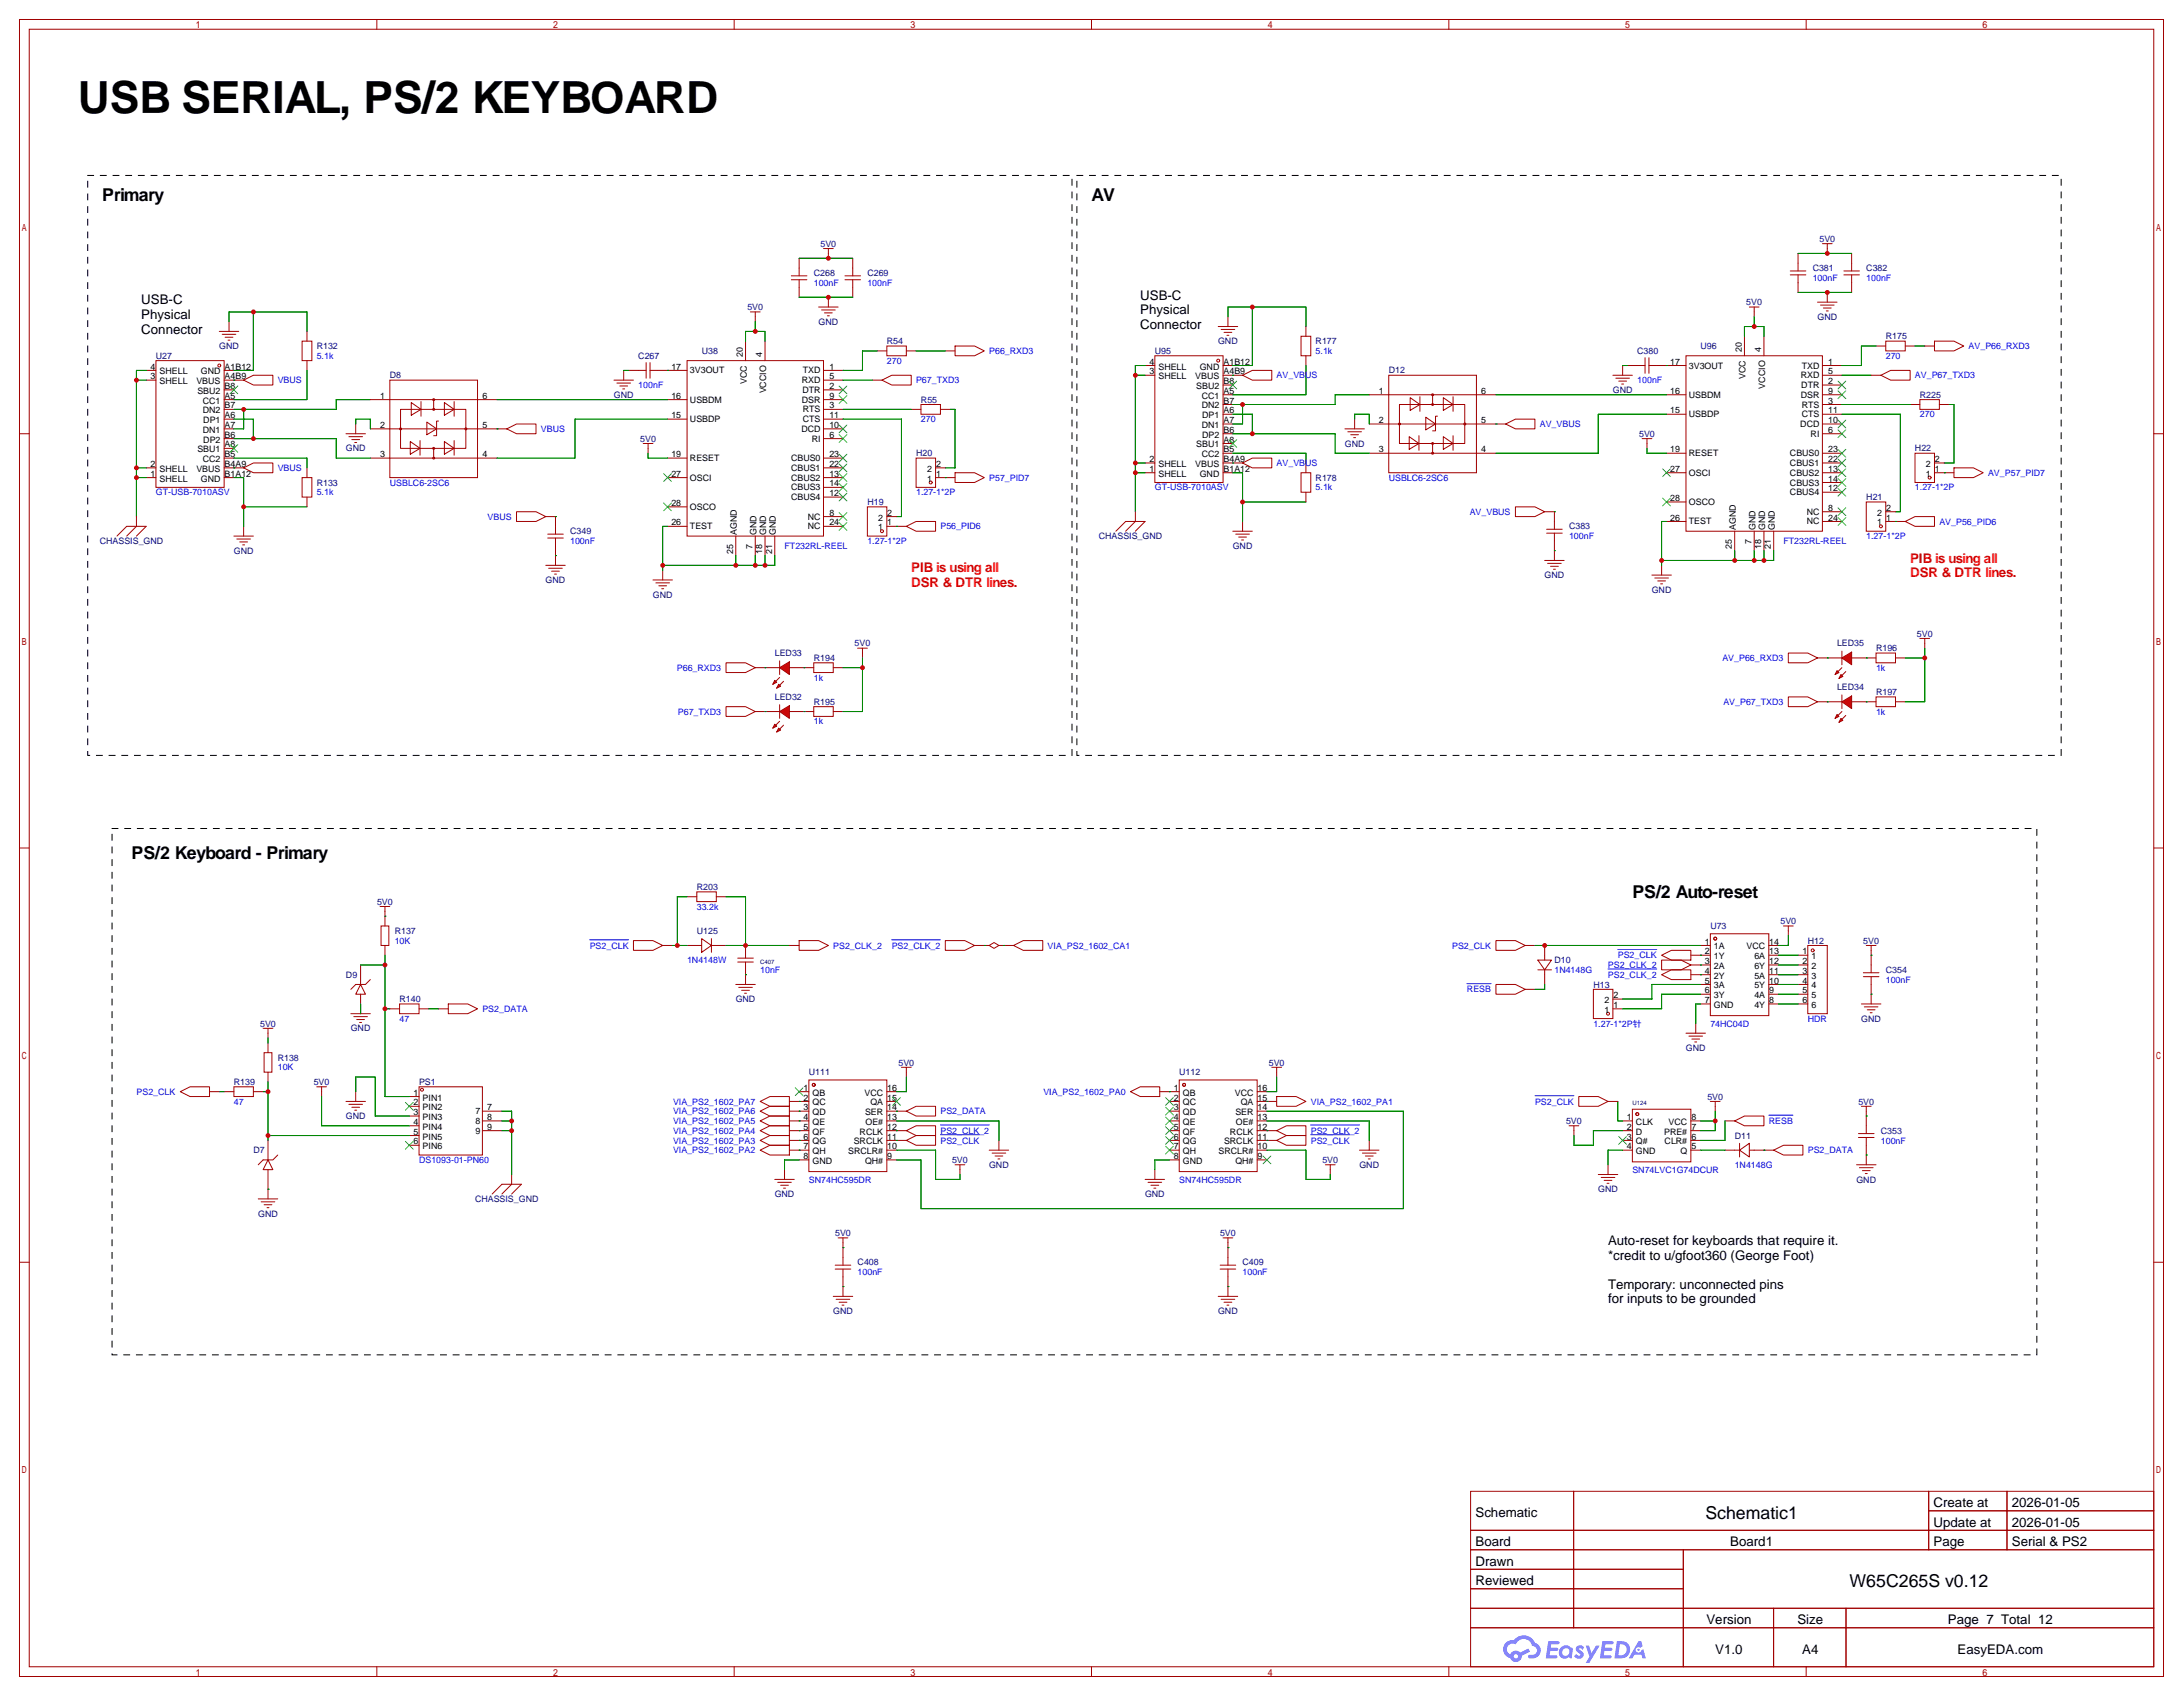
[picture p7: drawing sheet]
<svg xmlns="http://www.w3.org/2000/svg" width="569mm" height="442mm" viewBox="0 0 569 442" stroke-linecap="round" stroke-linejoin="round" font-family="sans-serif">
<defs><g id="words">
<text font-size="11.5" x="20.3" y="29.4">USB SERIAL, PS/2 KEYBOARD</text>
<g font-size="4.6">
<text x="26.7" y="52.4">Primary</text>
<text x="284.5" y="52.4">AV</text>
<text x="34.3" y="223.9">PS/2 Keyboard - Primary</text>
<text x="425.4" y="234">PS/2 Auto-reset</text>
<text x="444.5" y="395.7">Schematic1</text>
<text x="482.1" y="413.5">W65C265S v0.12</text>
</g>
<g font-size="3.5">
<text x="36.8" y="79.3">USB-C</text>
<text x="36.8" y="83.1">Physical</text>
<text x="297.2" y="78">USB-C</text>
<text x="297.2" y="81.9">Physical</text>
<text x="36.8" y="86.9">Connector</text>
<text x="297.2" y="85.7">Connector</text>
<text x="419.1" y="324.4">Auto-reset for keyboards that require it.</text>
<text x="419.1" y="328.2">*credit to u/gfoot360 (George Foot)</text>
<text x="419.1" y="335.9">Temporary: unconnected pins</text>
<text x="419.1" y="339.7">for inputs to be grounded</text>
<text x="384.6" y="395.4">Schematic</text>
<text x="504" y="392.8">Create at</text>
<text x="524.4" y="392.8">2026-01-05</text>
<text x="504" y="397.9">Update at</text>
<text x="524.4" y="397.9">2026-01-05</text>
<text x="384.6" y="403">Board</text>
<text x="451" y="403">Board1</text>
<text x="504" y="403">Page</text>
<text x="524.4" y="403">Serial &amp; PS2</text>
<text x="384.6" y="408.1">Drawn</text>
<text x="384.6" y="413.2">Reviewed</text>
<text x="444.7" y="423.3">Version</text>
<text x="468.5" y="423.3">Size</text>
<text x="507.7" y="423.3">Page 7 Total 12</text>
<text x="447.1" y="430.9">V1.0</text>
<text x="469.7" y="430.9">A4</text>
<text x="510.2" y="430.9">EasyEDA.com</text>
</g>
<g font-size="3.5" fill="#f00">
<text x="237.5" y="149.2">PIB is using all</text>
<text x="497.8" y="146.6">PIB is using all</text>
<text x="237.5" y="153">DSR &amp; DTR lines.</text>
<text x="497.8" y="150.4">DSR &amp; DTR lines.</text>
</g>
<g font-size="2.3" fill="#000080">
<text x="213.8" y="64.3">5V0</text>
<text x="474.2" y="63">5V0</text>
<text x="212.1" y="71.9">C268</text>
<text x="226.1" y="71.9">C269</text>
<text x="472.4" y="70.7">C381</text>
<text x="486.4" y="70.7">C382</text>
<text x="194.8" y="80.8">5V0</text>
<text x="455.1" y="79.5">5V0</text>
<text x="473.7" y="83.4">GND</text>
<text x="213.3" y="84.6">GND</text>
<text x="231.1" y="89.7">R54</text>
<text x="317.5" y="89.7">GND</text>
<text x="342.9" y="89.7">R177</text>
<text x="491.5" y="88.4">R175</text>
<text x="40.6" y="93.5">U27</text>
<text x="57.1" y="91">GND</text>
<text x="82.5" y="91">R132</text>
<text x="166.4" y="93.5">C267</text>
<text x="182.9" y="92.2">U38</text>
<text x="301" y="92.2">U95</text>
<text x="426.7" y="92.2">C380</text>
<text x="443.2" y="91">U96</text>
<text x="101.6" y="98.6">D8</text>
<text x="361.9" y="97.3">D12</text>
<text x="160" y="103.7">GND</text>
<text x="240" y="104.9">R55</text>
<text x="420.3" y="102.4">GND</text>
<text x="500.4" y="103.7">R225</text>
<text x="427.2" y="113.8">5V0</text>
<text x="90.1" y="117.6">GND</text>
<text x="166.9" y="115.1">5V0</text>
<text x="238.8" y="118.9">H20</text>
<text x="350.5" y="116.4">GND</text>
<text x="499.1" y="117.6">H22</text>
<text x="342.9" y="125.3">R178</text>
<text x="82.5" y="126.5">R133</text>
<text x="226.1" y="131.6">H19</text>
<text x="486.4" y="130.3">H21</text>
<text x="408.9" y="138">C383</text>
<text x="26" y="141.8">CHASSIS_GND</text>
<text x="148.6" y="139.2">C349</text>
<text x="286.4" y="140.5">CHASSIS_GND</text>
<text x="321.3" y="143">GND</text>
<text x="60.9" y="144.3">GND</text>
<text x="142.2" y="151.9">GND</text>
<text x="170.2" y="155.7">GND</text>
<text x="402.6" y="150.7">GND</text>
<text x="430.5" y="154.5">GND</text>
<text x="499.6" y="165.9">5V0</text>
<text x="201.9" y="171">LED33</text>
<text x="212.1" y="172.3">R194</text>
<text x="222.7" y="168.4">5V0</text>
<text x="478.8" y="168.4">LED35</text>
<text x="488.9" y="169.7">R196</text>
<text x="478.8" y="179.9">LED34</text>
<text x="201.9" y="182.4">LED32</text>
<text x="212.1" y="183.7">R195</text>
<text x="488.9" y="181.1">R197</text>
<text x="181.6" y="231.9">R203</text>
<text x="98.3" y="235.8">5V0</text>
<text x="102.9" y="243.4">R137</text>
<text x="181.6" y="243.4">U125</text>
<text x="445.8" y="242.1">U73</text>
<text x="464" y="240.8">5V0</text>
<text x="471.2" y="245.9">H12</text>
<text x="485.6" y="245.9">5V0</text>
<text x="405.1" y="251">D10</text>
<text x="90.2" y="254.8">D9</text>
<text x="415.3" y="257.3">H13</text>
<text x="491.5" y="253.5">C354</text>
<text x="104.1" y="261.2">R140</text>
<text x="191.7" y="261.2">GND</text>
<text x="67.8" y="267.5">5V0</text>
<text x="91.4" y="268.8">GND</text>
<text x="485.1" y="266.2">GND</text>
<text x="439.4" y="273.9">GND</text>
<text x="72.4" y="276.4">R138</text>
<text x="210.8" y="280.2">U111</text>
<text x="234.2" y="277.7">5V0</text>
<text x="307.3" y="280.2">U112</text>
<text x="330.7" y="277.7">5V0</text>
<text x="61" y="282.7">R139</text>
<text x="81.8" y="282.7">5V0</text>
<text x="109.2" y="282.7">PS1</text>
<text x="445" y="286.6">5V0</text>
<text x="484.4" y="287.8">5V0</text>
<text x="90.1" y="291.6">GND</text>
<text x="408.2" y="292.9">5V0</text>
<text x="452.1" y="296.7">D11</text>
<text x="490.2" y="295.4">C353</text>
<text x="66" y="300.5">D7</text>
<text x="248.1" y="303.1">5V0</text>
<text x="257.8" y="304.3">GND</text>
<text x="344.7" y="303.1">5V0</text>
<text x="354.3" y="304.3">GND</text>
<text x="201.9" y="312">GND</text>
<text x="298.4" y="312">GND</text>
<text x="416.5" y="310.7">GND</text>
<text x="483.8" y="308.1">GND</text>
<text x="67.3" y="317">GND</text>
<text x="123.8" y="313.2">CHASSIS_GND</text>
<text x="217.7" y="322.1">5V0</text>
<text x="318" y="322.1">5V0</text>
<text x="223.5" y="329.7">C408</text>
<text x="323.8" y="329.7">C409</text>
<text x="217.1" y="342.4">GND</text>
<text x="317.5" y="342.4">GND</text>
</g>
<g font-size="2.3" fill="#00f">
<text x="212.1" y="74.5">100nF</text>
<text x="226.1" y="74.5">100nF</text>
<text x="472.4" y="73.2">100nF</text>
<text x="486.4" y="73.2">100nF</text>
<text x="82.5" y="93.5">5.1k</text>
<text x="231.1" y="94.8">270</text>
<text x="257.8" y="92.2">P66_RXD3</text>
<text x="342.9" y="92.2">5.1k</text>
<text x="491.5" y="93.5">270</text>
<text x="513.1" y="91">AV_P66_RXD3</text>
<text x="72.4" y="99.9">VBUS</text>
<text x="166.4" y="101.1">100nF</text>
<text x="238.8" y="99.9">P67_TXD3</text>
<text x="332.7" y="98.6">AV_VBUS</text>
<text x="426.7" y="99.9">100nF</text>
<text x="499.1" y="98.6">AV_P67_TXD3</text>
<text x="141" y="112.6">VBUS</text>
<text x="240" y="110">270</text>
<text x="401.3" y="111.3">AV_VBUS</text>
<text x="500.4" y="108.8">270</text>
<text x="72.4" y="122.7">VBUS</text>
<text x="257.8" y="125.3">P57_PID7</text>
<text x="332.7" y="121.5">AV_VBUS</text>
<text x="361.9" y="125.3">USBLC6-2SC6</text>
<text x="518.2" y="124">AV_P57_PID7</text>
<text x="40.6" y="129.1">GT-USB-7010ASV</text>
<text x="82.5" y="129.1">5.1k</text>
<text x="101.6" y="126.5">USBLC6-2SC6</text>
<text x="238.8" y="129.1">1.27-1*2P</text>
<text x="301" y="127.8">GT-USB-7010ASV</text>
<text x="342.9" y="127.8">5.1k</text>
<text x="499.1" y="127.8">1.27-1*2P</text>
<text x="127.1" y="135.4">VBUS</text>
<text x="245.1" y="138">P56_PID6</text>
<text x="383" y="134.2">AV_VBUS</text>
<text x="505.5" y="136.7">AV_P56_PID6</text>
<text x="148.6" y="141.8">100nF</text>
<text x="204.5" y="143">FT232RL-REEL</text>
<text x="226.1" y="141.8">1.27-1*2P</text>
<text x="408.9" y="140.5">100nF</text>
<text x="464.8" y="141.8">FT232RL-REEL</text>
<text x="486.4" y="140.5">1.27-1*2P</text>
<text x="448.9" y="172.3">AV_P66_RXD3</text>
<text x="176.4" y="174.8">P66_RXD3</text>
<text x="212.1" y="177.3">1k</text>
<text x="488.9" y="174.8">1k</text>
<text x="449.2" y="183.7">AV_P67_TXD3</text>
<text x="176.7" y="186.2">P67_TXD3</text>
<text x="212.1" y="188.8">1k</text>
<text x="488.9" y="186.2">1k</text>
<text x="181.6" y="237">33.2k</text>
<text x="102.9" y="245.9">10K</text>
<text x="153.7" y="247.2">PS2_CLK</text>
<text x="179.1" y="251">1N4148W</text>
<text x="217.2" y="247.2">PS2_CLK_2</text>
<text x="232.4" y="247.2">PS2_CLK_2</text>
<text x="273" y="247.2">VIA_PS2_1602_CA1</text>
<text x="378.5" y="247.2">PS2_CLK</text>
<text x="421.7" y="249.7">PS2_CLK</text>
<text x="198.1" y="253.5">10nF</text>
<text x="405.1" y="253.5">1N4148G</text>
<text x="419.1" y="252.3">PS2_CLK_2</text>
<text x="419.1" y="254.8">PS2_CLK_2</text>
<text x="491.5" y="256.1">100nF</text>
<text x="125.7" y="263.7">PS2_DATA</text>
<text x="382.3" y="258.6">RESB</text>
<text x="104.1" y="266.2">47</text>
<text x="415.3" y="267.5">1.27-1*2P针</text>
<text x="445.8" y="267.5">74HC04D</text>
<text x="471.2" y="266.2">HDR</text>
<text x="72.4" y="278.9">10K</text>
<text x="35.6" y="285.3">PS2_CLK</text>
<text x="61" y="287.8">47</text>
<text x="175.4" y="287.8">VIA_PS2_1602_PA7</text>
<text x="271.9" y="285.3">VIA_PS2_1602_PA0</text>
<text x="341.6" y="287.8">VIA_PS2_1602_PA1</text>
<text x="400.1" y="287.8">PS2_CLK</text>
<text x="175.4" y="292.9">VIA_PS2_1602_PA5</text>
<text x="175.4" y="290.4">VIA_PS2_1602_PA6</text>
<text x="245.1" y="290.4">PS2_DATA</text>
<text x="461" y="292.9">RESB</text>
<text x="175.4" y="298">VIA_PS2_1602_PA3</text>
<text x="175.4" y="295.4">VIA_PS2_1602_PA4</text>
<text x="245.1" y="298">PS2_CLK</text>
<text x="245.1" y="295.4">PS2_CLK_2</text>
<text x="341.6" y="298">PS2_CLK</text>
<text x="341.6" y="295.4">PS2_CLK_2</text>
<text x="490.2" y="298">100nF</text>
<text x="109.2" y="303.1">DS1093-01-PN60</text>
<text x="175.4" y="300.5">VIA_PS2_1602_PA2</text>
<text x="425.4" y="305.6">SN74LVC1G74DCUR</text>
<text x="452.1" y="304.3">1N4148G</text>
<text x="471.2" y="300.5">PS2_DATA</text>
<text x="210.8" y="308.1">SN74HC595DR</text>
<text x="307.3" y="308.1">SN74HC595DR</text>
<text x="223.5" y="332.3">100nF</text>
<text x="323.8" y="332.3">100nF</text>
</g>
<g font-size="2.3">
<text x="193.6" y="92.9" transform="rotate(-90 193.6 92.9)">20</text>
<text x="198.7" y="92.9" transform="rotate(-90 198.7 92.9)">4</text>
<text x="299.6" y="95">4</text>
<text x="318.9" y="95">A1B12</text>
<text x="435.3" y="95">17</text>
<text x="453.9" y="91.7" transform="rotate(-90 453.9 91.7)">20</text>
<text x="459" y="91.7" transform="rotate(-90 459 91.7)">4</text>
<text x="476.5" y="95">1</text>
<text x="39.2" y="96.3">4</text>
<text x="39.2" y="98.8">3</text>
<text x="41.6" y="97.6">SHELL</text>
<text x="41.6" y="100.1">SHELL</text>
<text x="51.2" y="100.1">VBUS</text>
<text x="52.3" y="97.6">GND</text>
<text x="58.5" y="101.4">B8</text>
<text x="58.5" y="98.8">A4B9</text>
<text x="58.5" y="96.3">A1B12</text>
<text x="175" y="96.3">17</text>
<text x="179.8" y="97.3">3V3OUT</text>
<text x="194.6" y="100.1" transform="rotate(-90 194.6 100.1)">VCC</text>
<text x="209" y="99.8">RXD</text>
<text x="209.3" y="97.3">TXD</text>
<text x="216.2" y="98.8">5</text>
<text x="216.2" y="96.3">1</text>
<text x="216.2" y="101.4">2</text>
<text x="299.6" y="97.6">3</text>
<text x="301.9" y="96.3">SHELL</text>
<text x="301.9" y="98.8">SHELL</text>
<text x="311.5" y="98.8">VBUS</text>
<text x="311.8" y="101.4">SBU2</text>
<text x="312.7" y="96.3">GND</text>
<text x="318.9" y="100.1">B8</text>
<text x="318.9" y="97.6">A4B9</text>
<text x="440.2" y="96">3V3OUT</text>
<text x="455" y="98.8" transform="rotate(-90 455 98.8)">VCC</text>
<text x="460" y="101.3" transform="rotate(-90 460 101.3)">VCCIO</text>
<text x="469.3" y="98.6">RXD</text>
<text x="469.5" y="101.1">DTR</text>
<text x="469.6" y="96">TXD</text>
<text x="476.5" y="97.6">5</text>
<text x="476.5" y="100.1">2</text>
<text x="51.4" y="102.6">SBU2</text>
<text x="52.9" y="107.7">DN2</text>
<text x="52.9" y="105.2">CC1</text>
<text x="58.5" y="106.5">B7</text>
<text x="58.5" y="103.9">A5</text>
<text x="99" y="103.9">1</text>
<text x="125.7" y="103.9">6</text>
<text x="175" y="103.9">16</text>
<text x="179.8" y="104.9">USBDM</text>
<text x="199.7" y="102.5" transform="rotate(-90 199.7 102.5)">VCCIO</text>
<text x="209" y="104.9">DSR</text>
<text x="209.1" y="102.4">DTR</text>
<text x="209.3" y="107.5">RTS</text>
<text x="216.2" y="103.9">9</text>
<text x="216.2" y="106.5">3</text>
<text x="313.2" y="106.5">DN2</text>
<text x="313.2" y="103.9">CC1</text>
<text x="318.9" y="107.7">A6</text>
<text x="318.9" y="105.2">B7</text>
<text x="318.9" y="102.6">A5</text>
<text x="359.4" y="102.6">1</text>
<text x="386.1" y="102.6">6</text>
<text x="435.3" y="107.7">15</text>
<text x="435.3" y="102.6">16</text>
<text x="440.2" y="103.7">USBDM</text>
<text x="469.3" y="103.7">DSR</text>
<text x="469.6" y="106.2">RTS</text>
<text x="476.5" y="102.6">9</text>
<text x="476.5" y="107.7">11</text>
<text x="476.5" y="105.2">3</text>
<text x="52.9" y="112.8">DN1</text>
<text x="53" y="110.3">DP1</text>
<text x="58.5" y="111.5">A7</text>
<text x="58.5" y="109">A6</text>
<text x="99" y="111.5">2</text>
<text x="125.7" y="111.5">5</text>
<text x="175" y="109">15</text>
<text x="179.8" y="110">USBDP</text>
<text x="208.9" y="112.5">DCD</text>
<text x="209.3" y="110">CTS</text>
<text x="216.2" y="111.5">10</text>
<text x="216.2" y="109">11</text>
<text x="313.2" y="111.5">DN1</text>
<text x="313.3" y="109">DP1</text>
<text x="318.9" y="112.8">B6</text>
<text x="318.9" y="110.3">A7</text>
<text x="359.4" y="110.3">2</text>
<text x="386.1" y="110.3">5</text>
<text x="440.2" y="108.7">USBDP</text>
<text x="469.2" y="111.3">DCD</text>
<text x="469.6" y="108.7">CTS</text>
<text x="471.9" y="113.8">RI</text>
<text x="476.5" y="112.8">6</text>
<text x="476.5" y="110.3">10</text>
<text x="51.4" y="117.9">SBU1</text>
<text x="53" y="115.3">DP2</text>
<text x="58.5" y="119.2">B5</text>
<text x="58.5" y="116.6">A8</text>
<text x="58.5" y="114.1">B6</text>
<text x="99" y="119.2">3</text>
<text x="125.7" y="119.2">4</text>
<text x="175" y="119.2">19</text>
<text x="211.6" y="115.1">RI</text>
<text x="216.2" y="114.1">6</text>
<text x="216.2" y="119.2">23</text>
<text x="311.8" y="116.6">SBU1</text>
<text x="313.2" y="119.2">CC2</text>
<text x="313.3" y="114.1">DP2</text>
<text x="318.9" y="117.9">B5</text>
<text x="318.9" y="115.3">A8</text>
<text x="359.4" y="117.9">3</text>
<text x="386.1" y="117.9">4</text>
<text x="435.3" y="117.9">19</text>
<text x="440.2" y="118.9">RESET</text>
<text x="466.5" y="118.9">CBUS0</text>
<text x="476.5" y="117.9">23</text>
<text x="39.2" y="121.7">2</text>
<text x="39.2" y="124.2">1</text>
<text x="41.6" y="123">SHELL</text>
<text x="41.6" y="125.5">SHELL</text>
<text x="51.2" y="123">VBUS</text>
<text x="52.3" y="125.5">GND</text>
<text x="52.9" y="120.4">CC2</text>
<text x="58.5" y="124.2">B1A12</text>
<text x="58.5" y="121.7">B4A9</text>
<text x="175" y="124.2">27</text>
<text x="179.8" y="120.2">RESET</text>
<text x="179.8" y="125.2">OSCI</text>
<text x="206.2" y="125.2">CBUS2</text>
<text x="206.2" y="122.7">CBUS1</text>
<text x="206.2" y="120.2">CBUS0</text>
<text x="216.2" y="124.2">13</text>
<text x="216.2" y="121.7">22</text>
<text x="241.6" y="125.5">1</text>
<text x="241.6" y="123">2</text>
<text x="244" y="124.2">1</text>
<text x="244" y="121.7">2</text>
<text x="299.6" y="120.4">2</text>
<text x="299.6" y="123">1</text>
<text x="301.9" y="121.7">SHELL</text>
<text x="301.9" y="124.2">SHELL</text>
<text x="311.5" y="121.7">VBUS</text>
<text x="312.7" y="124.2">GND</text>
<text x="318.9" y="123">B1A12</text>
<text x="318.9" y="120.4">B4A9</text>
<text x="435.3" y="123">27</text>
<text x="440.2" y="124">OSCI</text>
<text x="466.5" y="124">CBUS2</text>
<text x="466.5" y="121.4">CBUS1</text>
<text x="476.5" y="123">13</text>
<text x="476.5" y="125.5">14</text>
<text x="476.5" y="120.4">22</text>
<text x="502" y="124.2">1</text>
<text x="502" y="121.7">2</text>
<text x="504.3" y="123">1</text>
<text x="504.3" y="120.4">2</text>
<text x="175" y="131.9">28</text>
<text x="206.2" y="130.3">CBUS4</text>
<text x="206.2" y="127.8">CBUS3</text>
<text x="216.2" y="129.3">12</text>
<text x="216.2" y="126.8">14</text>
<text x="435.3" y="130.6">28</text>
<text x="440.2" y="131.6">OSCO</text>
<text x="466.5" y="129.1">CBUS4</text>
<text x="466.5" y="126.5">CBUS3</text>
<text x="476.5" y="128">12</text>
<text x="175" y="136.9">26</text>
<text x="179.8" y="137.9">TEST</text>
<text x="179.8" y="132.9">OSCO</text>
<text x="210.5" y="137.9">NC</text>
<text x="210.5" y="135.4">NC</text>
<text x="216.2" y="136.9">24</text>
<text x="216.2" y="134.4">8</text>
<text x="228.9" y="135.7">2</text>
<text x="231.3" y="136.9">1</text>
<text x="231.3" y="134.4">2</text>
<text x="435.3" y="135.7">26</text>
<text x="440.2" y="136.7">TEST</text>
<text x="470.9" y="136.7">NC</text>
<text x="470.9" y="134.1">NC</text>
<text x="476.5" y="135.7">24</text>
<text x="476.5" y="133.1">8</text>
<text x="489.3" y="136.9">1</text>
<text x="489.3" y="134.4">2</text>
<text x="491.6" y="135.7">1</text>
<text x="491.6" y="133.1">2</text>
<text x="192.1" y="139.4" transform="rotate(-90 192.1 139.4)">AGND</text>
<text x="196.1" y="143" transform="rotate(-90 196.1 143)">7</text>
<text x="197.1" y="139.4" transform="rotate(-90 197.1 139.4)">GND</text>
<text x="199.7" y="139.4" transform="rotate(-90 199.7 139.4)">GND</text>
<text x="202.2" y="139.4" transform="rotate(-90 202.2 139.4)">GND</text>
<text x="228.9" y="138.2">1</text>
<text x="451.4" y="143" transform="rotate(-90 451.4 143)">25</text>
<text x="452.4" y="138.2" transform="rotate(-90 452.4 138.2)">AGND</text>
<text x="456.5" y="141.7" transform="rotate(-90 456.5 141.7)">7</text>
<text x="457.5" y="138.2" transform="rotate(-90 457.5 138.2)">GND</text>
<text x="459" y="143" transform="rotate(-90 459 143)">18</text>
<text x="460" y="138.2" transform="rotate(-90 460 138.2)">GND</text>
<text x="461.6" y="143" transform="rotate(-90 461.6 143)">21</text>
<text x="462.6" y="138.2" transform="rotate(-90 462.6 138.2)">GND</text>
<text x="191.1" y="144.3" transform="rotate(-90 191.1 144.3)">25</text>
<text x="198.7" y="144.3" transform="rotate(-90 198.7 144.3)">18</text>
<text x="201.2" y="144.3" transform="rotate(-90 201.2 144.3)">21</text>
<text x="444.4" y="246.2">1</text>
<text x="444.4" y="248.7">2</text>
<text x="444.4" y="251.2">3</text>
<text x="446.7" y="247.4">1A</text>
<text x="446.7" y="250">1Y</text>
<text x="455.2" y="247.4">VCC</text>
<text x="457.2" y="250">6A</text>
<text x="461.1" y="251.2">12</text>
<text x="461.1" y="248.7">13</text>
<text x="461.1" y="246.2">14</text>
<text x="469.8" y="248.7">1</text>
<text x="469.8" y="251.2">2</text>
<text x="472.1" y="250">1</text>
<text x="444.4" y="253.8">4</text>
<text x="444.4" y="256.3">5</text>
<text x="446.7" y="252.5">2A</text>
<text x="446.7" y="255">2Y</text>
<text x="446.7" y="257.6">3A</text>
<text x="457.2" y="257.6">5Y</text>
<text x="457.2" y="255">5A</text>
<text x="457.2" y="252.5">6Y</text>
<text x="461.1" y="256.3">10</text>
<text x="461.1" y="253.8">11</text>
<text x="469.8" y="253.8">3</text>
<text x="469.8" y="256.3">4</text>
<text x="472.1" y="252.5">2</text>
<text x="472.1" y="255">3</text>
<text x="472.1" y="257.6">4</text>
<text x="418.1" y="263.9">1</text>
<text x="418.1" y="261.4">2</text>
<text x="420.5" y="262.7">1</text>
<text x="420.5" y="260.1">2</text>
<text x="444.4" y="258.9">6</text>
<text x="444.4" y="261.4">7</text>
<text x="446.7" y="260.1">3Y</text>
<text x="446.7" y="262.7">GND</text>
<text x="457.2" y="262.7">4Y</text>
<text x="457.2" y="260.1">4A</text>
<text x="461.1" y="261.4">8</text>
<text x="461.1" y="258.9">9</text>
<text x="469.8" y="258.9">5</text>
<text x="469.8" y="261.4">6</text>
<text x="472.1" y="260.1">5</text>
<text x="472.1" y="262.7">6</text>
<text x="107.8" y="285.5">1</text>
<text x="110.2" y="286.8">PIN1</text>
<text x="209.4" y="284.3">1</text>
<text x="209.4" y="286.8">2</text>
<text x="211.8" y="285.5">QB</text>
<text x="225.3" y="285.5">VCC</text>
<text x="231.3" y="286.8">15</text>
<text x="231.3" y="284.3">16</text>
<text x="305.9" y="284.3">1</text>
<text x="305.9" y="286.8">2</text>
<text x="308.3" y="285.5">QB</text>
<text x="321.8" y="285.5">VCC</text>
<text x="327.8" y="286.8">15</text>
<text x="327.8" y="284.3">16</text>
<text x="107.8" y="288.1">2</text>
<text x="107.8" y="290.6">3</text>
<text x="107.8" y="293.1">4</text>
<text x="110.2" y="289.3">PIN2</text>
<text x="110.2" y="291.9">PIN3</text>
<text x="123.9" y="290.3">7</text>
<text x="123.9" y="292.9">8</text>
<text x="127" y="289.3">7</text>
<text x="127" y="291.9">8</text>
<text x="209.4" y="289.3">3</text>
<text x="209.4" y="291.9">4</text>
<text x="211.8" y="288.1">QC</text>
<text x="211.8" y="290.6">QD</text>
<text x="211.8" y="293.1">QE</text>
<text x="225.5" y="290.6">SER</text>
<text x="225.6" y="293.1">OE#</text>
<text x="226.9" y="288.1">QA</text>
<text x="231.3" y="291.9">13</text>
<text x="231.3" y="289.3">14</text>
<text x="305.9" y="289.3">3</text>
<text x="305.9" y="291.9">4</text>
<text x="308.3" y="288.1">QC</text>
<text x="308.3" y="290.6">QD</text>
<text x="308.3" y="293.1">QE</text>
<text x="322" y="290.6">SER</text>
<text x="322.1" y="293.1">OE#</text>
<text x="323.4" y="288.1">QA</text>
<text x="327.8" y="291.9">13</text>
<text x="327.8" y="289.3">14</text>
<text x="424" y="291.9">1</text>
<text x="426.4" y="293.1">CLK</text>
<text x="434.9" y="293.1">VCC</text>
<text x="440.8" y="291.9">8</text>
<text x="107.8" y="295.7">5</text>
<text x="107.8" y="298.2">6</text>
<text x="110.2" y="294.4">PIN4</text>
<text x="110.2" y="297">PIN5</text>
<text x="110.2" y="299.5">PIN6</text>
<text x="123.9" y="295.4">9</text>
<text x="127" y="294.4">9</text>
<text x="209.4" y="294.4">5</text>
<text x="209.4" y="297">6</text>
<text x="209.4" y="299.5">7</text>
<text x="211.8" y="295.7">QF</text>
<text x="211.8" y="298.2">QG</text>
<text x="222.5" y="298.2">SRCLK</text>
<text x="224" y="295.7">RCLK</text>
<text x="231.3" y="299.5">10</text>
<text x="231.3" y="297">11</text>
<text x="231.3" y="294.4">12</text>
<text x="305.9" y="294.4">5</text>
<text x="305.9" y="297">6</text>
<text x="305.9" y="299.5">7</text>
<text x="308.3" y="295.7">QF</text>
<text x="308.3" y="298.2">QG</text>
<text x="319" y="298.2">SRCLK</text>
<text x="320.6" y="295.7">RCLK</text>
<text x="327.8" y="299.5">10</text>
<text x="327.8" y="297">11</text>
<text x="327.8" y="294.4">12</text>
<text x="424" y="294.4">2</text>
<text x="424" y="297">3</text>
<text x="424" y="299.5">4</text>
<text x="426.4" y="295.7">D</text>
<text x="426.4" y="298.2">Q#</text>
<text x="433.7" y="295.7">PRE#</text>
<text x="433.8" y="298.2">CLR#</text>
<text x="440.8" y="299.5">5</text>
<text x="440.8" y="297">6</text>
<text x="440.8" y="294.4">7</text>
<text x="209.4" y="302">8</text>
<text x="211.8" y="300.8">QH</text>
<text x="211.8" y="303.3">GND</text>
<text x="221.1" y="300.8">SRCLR#</text>
<text x="225.5" y="303.3">QH#</text>
<text x="231.3" y="302">9</text>
<text x="305.9" y="302">8</text>
<text x="308.3" y="300.8">QH</text>
<text x="308.3" y="303.3">GND</text>
<text x="317.6" y="300.8">SRCLR#</text>
<text x="322" y="303.3">QH#</text>
<text x="327.8" y="302">9</text>
<text x="426.4" y="300.8">GND</text>
<text x="438" y="300.8">Q</text>
</g>
<g font-size="1.6" fill="#000080">
<text x="198.1" y="251.1">C407</text>
<text x="425.4" y="288">U124</text>
</g>
</g></defs>
<g fill="none" stroke="#a10000" stroke-width=".26">
<path d="M5.1 5.1h558.8v431.8h-558.8zM7.6 7.6h553.7v426.7h-553.7zM98.2 5.1v2.5M191.3 5.1v2.5M284.5 5.1v2.5M377.6 5.1v2.5M470.7 5.1v2.5M5.1 113h2.5M561.3 113h2.6M5.1 221h2.5M561.3 221h2.6M5.1 328.9h2.5"/>
<path d="M561.3 328.9h2.6M383.3 388.6h178v45.7h-178zM383.3 398.8h178M410.1 388.6v35.6M502.7 388.6v15.3M502.7 393.7h58.6M523.1 388.6v15.3M383.3 403.9h178M383.3 408.9h55.4M383.3 419.1h178M383.3 414h55.4M438.7 403.9v30.4"/>
<path d="M462.3 419.1v15.2M481.1 419.1v15.2M98.2 434.3v2.6M191.3 434.3v2.6M284.5 434.3v2.6M377.6 434.3v2.6M383.3 424.2h178M470.7 434.3v2.6"/>
</g>
<g fill="#5487ff">
<path d="M411 429a1.3 1.3 0 0 1 1.9 .3l-.4 .6a.47 .47 0 0 0-.4-.4 .47 .47 0 0 0-.5 .3l.1 .1a1.28 1.28 0 0 1 .7 2 1.53 1.53 0 0 1-2.1-.3l.5-.6 .8 .5a.31 .31 0 0 0 .3-.3 .31 .31 0 0 0-.3-.3 1.12 1.12 0 0 1-.6-1.9z"/>
<path d="M413.3 428.8h.8l.7 2 1.2-2h.9l-2.7 4.6h-.9l1-1.7z"/>
<path d="M403.5 427.7h2.5a.4 .4 0 0 1 .5 .4 .4 .4 0 0 1-.5 .4h-1.7l-.1 .9h1.6l.3 .4-.4 .4h-1.7l-.1 1.2h1.6a.39 .39 0 0 1 .4 .4 .39 .39 0 0 1-.4 .4h-2.6z"/>
<path d="M417.6 427.7h2.5a.4 .4 0 0 1 .5 .4 .4 .4 0 0 1-.4 .4h-1.8l-.1 .9h1.6l.3 .2a.4 .4 0 0 1-.4 .6h-1.6l-.2 1.2h1.6a.39 .39 0 0 1 .4 .4 .39 .39 0 0 1-.4 .4h-2.6z"/>
<path d="M427 427.7h.8l.3 1.3-.6 .4a.75 .75 0 0 0-1.1 .3 .75 .75 0 0 0 .4 1 .75 .75 0 0 0 1-.7l.5-.2 .6 2.3h-.8l-.3-.9h-1.8l-.5 .9h-1z"/>
<path d="M421.4 427.7l-.6 4.5h1.4a2.27 2.27 0 0 0 2.7-2.3 2.27 2.27 0 0 0-2.7-2.2zM422.2 428.5a1.5 1.5 0 0 1 1.8 1.5 1.5 1.5 0 0 1-1.9 1.4h-.3z"/>
<path d="M406.8 429.3a1.6 1.6 0 0 0-.3 2.3 1.6 1.6 0 0 0 2.3 .2l.8 .4 .3-2.5-.1-.3h-.5a1.58 1.58 0 0 0-2.5-.1zM407.4 429.8a.99 .99 0 0 1 1.7 .6 .99 .99 0 0 1-1.4 1.1 .98 .98 0 0 1-.3-1.7z"/>
<path d="M392.5 428.1a2.37 2.37 0 0 0 1.1 4 1.54 1.54 0 0 0 1.8 1 1.54 1.54 0 0 0 1.2-1.6l2.2-1.1-.5-.8-2.1 1a1.57 1.57 0 0 0-2.6 .5 1.5 1.5 0 0 1-.7-2.1 1.5 1.5 0 0 1 2.2-.5 2.27 2.27 0 0 1 2.3-1.4 2.27 2.27 0 0 1 2 1.8 1.16 1.16 0 0 1 1.2 1.1 1.16 1.16 0 0 1-1.1 1.2h-.7a.47 .47 0 0 0-.6 .4 .47 .47 0 0 0 .5 .6 2.14 2.14 0 0 0 2.7-1.4 2.14 2.14 0 0 0-1.3-2.7 3.2 3.2 0 0 0-5.5-.7l-1.1 .1zM394.5 431.6a.6 .6 0 0 1 1.2 0 .6 .6 0 0 1-1.2 0z"/>
<circle cx="427" cy="429.9" r=".28"/>
</g>
<g fill="none" stroke="#a10000" stroke-width=".26">
<path d="M206.2 72.9h4.1M206.2 71.9h4.1M208.3 67.3v4.6M208.3 72.9v4.6M214.6 64.8h2.6M215.9 64.8v2.5M215.9 77.5v2.5M220.2 72.9h4.1M220.2 71.9h4.1M222.2 67.3v4.6M222.2 72.9v4.6M466.6 71.6h4.1"/>
<path d="M466.6 70.6h4.1M468.6 66v4.6M468.6 71.6v4.6M473.7 78.7h5.1M474.5 79.5h3.5M475 63.5h2.5M476.2 63.5v2.5M476.2 76.2v2.5M480.6 71.6h4M480.6 70.6h4M482.6 66v4.6M482.6 71.6v4.6"/>
<path d="M38.1 96.5h2.5M38.1 99.1h2.5M40.6 94h17.8v33h-17.8zM57.1 86.4h5.1M57.9 87.1h3.6M58.4 96.5h2.6M58.4 99.1h5.1M58.7 87.9h2M59.4 88.6h.5M59.7 83.8v2.6M63.5 99.1l2.5-1.3h5.1v2.5h-5.1zM78.7 88.9h2.6v5.1h-2.6z"/>
<path d="M80 86.4v2.5M80 94v2.5M101.6 99.1h22.9v25.4h-22.9zM160 99.1h5.1M160.8 99.8h3.5M162.6 96.5v2.6M163.8 96.5h4.6M168.4 94.5v4.1M169.4 96.5h9.7M169.4 94.5v4.1M179.1 94h35.5v45.7h-35.5zM194.3 88.9v5.1"/>
<path d="M195.6 81.3h2.5M196.8 81.3v2.5M199.4 88.9v5.1M213.4 80h5M214.1 80.8h3.6M214.6 96.5h5.1M214.6 99.1h5.1M214.9 81.5h2M215.6 82.3h.6M227.3 99.1h2.6M228.6 91.4h2.5M229.9 99.1l2.5-1.3h5.1v2.5h-5.1z"/>
<path d="M231.1 90.2h5.1v2.5h-5.1zM236.2 91.4h2.6M246.4 91.4h2.5M248.9 90.2h5.1l2.5 1.2-2.5 1.3h-5.1zM298.4 95.3h2.6M298.4 97.8h2.6M301 92.7h17.8v33h-17.8zM317.5 85.1h5.1M318.3 85.9h3.5M318.8 95.3h2.5M318.8 97.8h5M319 86.6h2.1"/>
<path d="M319.8 87.4h.5M320 82.6v2.5M323.8 97.8l2.6-1.3h5.1v2.6h-5.1zM339.1 87.6h2.5v5.1h-2.5zM340.4 85.1v2.5M340.4 92.7v2.6M361.9 97.8h22.9v25.4h-22.9zM420.4 97.8h5M421.1 98.6h3.6M421.9 99.3h2M422.9 95.3v2.5M424.2 95.3h4.6"/>
<path d="M428.8 93.2v4.1M429.8 95.3h9.6M429.8 93.2v4.1M439.4 92.7h35.6v45.7h-35.6zM454.7 87.6v5.1M455.9 80h2.6M457.2 80v2.6M459.7 87.6v5.1M475 95.3h5.1M475 97.8h5.1M475.2 80.3h2.1M476 81h.5"/>
<path d="M488.9 90.2h2.6M491.5 88.9h5.1v2.5h-5.1zM496.6 90.2h2.5M58.4 119.4h2.6M58.4 116.8h2.6M58.4 114.3h2.6M58.4 111.8h2.6M58.4 109.2h2.6M58.4 106.7h2.6M58.4 104.1h2.6M58.4 101.6h2.6M90.2 113h5"/>
<path d="M90.9 113.8h3.6M91.7 114.6h2M92.5 115.3h.5M92.7 110.5v2.5M96.5 119.4h33M96.5 111.8h35.6M96.5 104.1h33M104.4 106.7h17v10.1h-17zM106.9 115.1l2.6 1.7-2.6 1.6zM107.2 104.9l2.5 1.8-2.5 1.5zM109.5 114.8v3.8M109.7 104.6v3.9"/>
<path d="M111.3 110l2.5 1.8-2.5 1.5zM113 104.1v2.6M113 116.8v2.6M114.3 109.7h-.5v3.8h-.8M115.8 104.9l2.6 1.8-2.6 1.5zM115.8 115.1l2.6 1.7-2.6 1.6zM118.4 104.6v3.9M118.4 114.8v3.8M132.1 111.8l2.5-1.3h5.1v2.5h-5.1zM161.5 100.6h2.1M162.3 101.3h.5M167.6 115.6h2.6"/>
<path d="M168.9 115.6v2.5M174 119.4h5.1M174 109.2h5.1M174 104.1h5.1M214.6 119.4h5.1M214.6 114.3h5.1M214.6 111.8h5.1M214.6 109.2h5.1M214.6 106.7h5.1M214.6 104.1h5.1M214.6 101.6h5.1M237.5 106.7h2.5"/>
<path d="M240 105.4h5.1v2.6h-5.1zM245.1 106.7h2.5M318.8 115.6h2.5M318.8 113h2.5M318.8 118.1h2.5M318.8 110.5h2.5M318.8 108h2.5M318.8 105.4h2.5M318.8 102.9h2.5M318.8 100.3h2.5M350.5 111.8h5.1M351.3 112.5h3.5"/>
<path d="M352 113.3h2.1M352.8 114h.5M353.1 109.2v2.6M356.9 118.1h33M356.9 110.5h35.5M356.9 102.9h33M364.7 105.4h17.1v10.2h-17.1zM367.3 113.8l2.5 1.8-2.5 1.5zM367.5 103.6l2.6 1.8-2.6 1.5zM369.8 113.5v3.8M370.1 103.4v3.8M371.6 108.7l2.5 1.8-2.5 1.5z"/>
<path d="M373.4 102.9v2.5M373.4 115.6v2.5M374.6 108.5h-.5v3.8h-.7M376.2 103.6l2.5 1.8-2.5 1.5zM376.2 113.8l2.5 1.8-2.5 1.5zM378.7 103.4v3.8M378.7 113.5v3.8M392.4 110.5l2.6-1.3h5v2.6h-5zM422.7 100.1h.5M428 114.3h2.5M429.3 114.3v2.5M434.3 118.1h5.1"/>
<path d="M434.3 108h5.1M434.3 102.9h5.1M475 113h5.1M475 118.1h5.1M475 110.5h5.1M475 108h5.1M475 105.4h5.1M475 102.9h5.1M475 100.3h5.1M30.5 139.7l2.5-2.5h5.1l-2.5 2.5M35.6 134.6v2.6l-2.6 2.5M38.1 121.9h2.5"/>
<path d="M38.1 124.5h2.5M58.4 121.9h5.1M58.4 124.5h2.6M61 139.7h5M63.5 121.9l2.5-1.2h5.1v2.5h-5.1zM63.5 137.2v2.5M78.7 124.5h2.6v5h-2.6zM80 121.9v2.6M80 129.5v2.6M134.6 133.4h5.1l2.5 1.2-2.5 1.3h-5.1zM142.2 134.6h2.6v4.6M142.7 139.2h4.1"/>
<path d="M174 124.5h5.1M174 137.2h5.1M174 132.1h5.1M191.8 139.7v5.1M196.8 139.7v5.1M199.4 139.7v5.1M201.9 139.7v5.1M214.6 121.9h5.1M214.6 124.5h5.1M214.6 137.2h5.1M214.6 134.6h5.1M214.6 129.5h5.1"/>
<path d="M214.6 127h5.1M290.8 138.4l2.6-2.5h5l-2.5 2.5M295.9 133.4v2.5l-2.5 2.5M298.4 120.7h2.6M298.4 123.2h2.6M318.8 120.7h5M318.8 123.2h2.5M321.3 138.4h5.1M322.1 139.2h3.5M322.8 140h2.1M323.8 120.7l2.6-1.3h5.1v2.5h-5.1zM323.8 135.9v2.5"/>
<path d="M339.1 123.2h2.5v5.1h-2.5zM340.4 120.7v2.5M340.4 128.3v2.5M395 132.1h5l2.6 1.3-2.6 1.2h-5zM402.6 133.4h2.5v4.5M403.1 138.9h4.1M403.1 137.9h4.1M405.1 138.9v7.2M434.3 123.2h5.1M434.3 135.9h5.1M434.3 130.8h5.1M452.1 138.4v5.1"/>
<path d="M457.2 138.4v5.1M459.7 138.4v5.1M462.3 138.4v5.1M475 120.7h5.1M475 123.2h5.1M475 135.9h5.1M475 133.4h5.1M475 128.3h5.1M475 125.7h5.1M61.7 140.5h3.6M62.5 141.2h2M63.2 142h.6"/>
<path d="M142.2 147.3h5.1M142.7 140.2h4.1M143 148.1h3.6M143.8 148.8h2M144.5 149.6h.5M144.8 140.2v7.1M170.2 151.1h5.1M170.9 151.9h3.6M171.7 152.7h2M172.5 153.4h.5M172.7 148.6v2.5M323.6 140.7h.5"/>
<path d="M402.6 146.1h5.1M403.4 146.8h3.5M404.1 147.6h2M404.9 148.3h.5M430.5 149.9h5.1M431.3 150.6h3.5M432.1 151.4h2M432.8 152.1h.5M433.1 147.3v2.6M199.4 185.4h3.8M203.2 183.6v3.6M205.7 185.4h3.8"/>
<path d="M99.1 236.2h2.5M100.3 236.2v5.1M94 256.5l1.2 2.6h-2.5zM94 251.5v5M94 259.1v5.1M96.5 255.3l-1.3 1.2h-2.5l-1.3 1.3M99.3 241.3h2v5.1h-2zM100.3 246.4v2.5M389.9 245.1h5.1l2.5 1.3-2.5 1.3h-5.1zM389.9 256.5h5.1l2.5 1.3-2.5 1.3h-5.1zM397.5 246.4h2.5M397.5 257.8h2.5"/>
<path d="M400.8 250.2h3.6l-1.8 2.5zM400.8 252.7h3.6M402.6 246.4v3.8M402.6 252.7v3.8M443.2 246.4h2.6M443.2 248.9h2.6M443.2 251.5h2.6M443.2 254h2.6M443.2 256.5h2.6M443.2 259.1h2.6M445.8 243.3h15.2v21.4h-15.2zM461 246.4h2.5"/>
<path d="M461 248.9h2.5M461 251.5h2.5M461 254h2.5M461 256.5h2.5M461 259.1h2.5M464.8 241.3h2.6M466.1 241.3v2.5M485.6 254.5h4.1M485.6 253.5h4.1M486.4 246.4h2.5M487.7 246.4v7.1M487.7 254.5v7.1"/>
<path d="M68.6 268h2.5M68.8 274.3h2.1v5.1h-2.1zM69.8 268v2.5M69.8 271.8v2.5M69.8 279.4v2.5M91.4 264.2h5.1M92.2 264.9h3.6M93 265.7h2M93.7 266.4h.5M101.6 262.9h2.5M104.1 261.6h5.1v2.6h-5.1zM109.2 262.9h2.6"/>
<path d="M114.3 262.9h2.5M116.8 261.6h5.1l2.6 1.3-2.6 1.3h-5.1zM439.4 269.2h5.1M440.2 270h3.5M440.9 270.8h2.1M441.7 271.5h.5M442 266.7v2.5M443.2 261.6h2.6M461 261.6h2.5M485.1 261.6h5.1M485.9 262.4h3.6M486.7 263.1h2"/>
<path d="M487.4 263.9h.5M47 284.5l2.5-1.3h5.1v2.6h-5.1zM54.6 284.5h2.5M58.4 284.5h2.6M61 283.2h5v2.6h-5zM66 284.5h2.6M69.8 297.2v5.1M82.5 283.2h2.6M83.8 283.2v2.6M90.2 287h5M90.9 287.8h3.6M91.7 288.5h2"/>
<path d="M92.5 289.3h.5M92.7 284.5v2.5M106.7 285.8h2.5M106.7 288.3h2.5M106.7 290.8h2.5M106.7 293.4h2.5M106.7 295.9h2.5M106.7 298.5h2.5M109.2 283.2h16.5v17.8h-16.5zM125.7 289.6h5.1M125.7 292.1h5.1M125.7 294.6h5.1"/>
<path d="M208.3 289.6h2.5M208.3 292.1h2.5M208.3 294.6h2.5M208.3 287h2.5M208.3 284.5h2.5M208.3 297.2h2.5M208.3 299.7h2.5M210.8 281.4h20.3v23.9h-20.3zM231.1 289.6h2.6M231.1 292.1h2.6M231.1 294.6h2.6M231.1 287h2.6"/>
<path d="M231.1 284.5h2.6M231.1 297.2h2.6M231.1 299.7h2.6M304.8 289.6h2.5M304.8 292.1h2.5M304.8 294.6h2.5M304.8 287h2.5M304.8 284.5h2.5M304.8 297.2h2.5M304.8 299.7h2.5M307.3 281.4h20.4v23.9h-20.4zM327.7 289.6h2.5"/>
<path d="M327.7 292.1h2.5M327.7 294.6h2.5M327.7 287h2.5M327.7 284.5h2.5M327.7 297.2h2.5M327.7 299.7h2.5M484.4 296.4h4M484.4 295.4h4M485.1 288.3h2.6M486.4 288.3v7.1M486.4 296.4v7.1M67.3 312.4h5.1"/>
<path d="M68.1 313.2h3.5M68.8 313.9h2.1M69.6 314.7h.5M69.8 302.3l1.3 2.5h-2.5zM69.8 304.8v7.6M72.4 301l-1.3 1.3h-2.5l-1.3 1.2M128.3 311.2l2.5-2.6h5.1l-2.6 2.6M133.3 306.1v2.5l-2.5 2.6M208.3 302.3h2.5M231.1 302.3h2.6M304.8 302.3h2.5M327.7 302.3h2.5"/>
<path d="M483.9 303.5h5M484.6 304.3h3.6M485.4 305.1h2M486.2 305.8h.5"/>
<circle cx="57.1" cy="95.3" r=".38"/>
<circle cx="317.5" cy="94" r=".38"/>
<circle cx="104.4" cy="111.8" r=".25"/>
<circle cx="113" cy="116.8" r=".25"/>
<circle cx="113" cy="104.1" r=".25"/>
<circle cx="113" cy="119.4" r=".25"/>
<circle cx="113" cy="106.7" r=".25"/>
<circle cx="121.4" cy="111.8" r=".25"/>
<circle cx="364.7" cy="110.5" r=".25"/>
<circle cx="373.4" cy="102.9" r=".25"/>
<circle cx="373.4" cy="115.6" r=".25"/>
<circle cx="373.4" cy="118.1" r=".25"/>
<circle cx="373.4" cy="105.4" r=".25"/>
<circle cx="381.8" cy="110.5" r=".25"/>
<circle cx="447" cy="244.6" r=".38"/>
<circle cx="110" cy="284" r=".38"/>
<circle cx="212.1" cy="282.7" r=".38"/>
<circle cx="308.6" cy="282.7" r=".38"/>
</g>
<g fill="none" stroke="#3c3" stroke-width=".26">
<path d="M320.3 99.3l2 2M322.3 99.3l-2 2M479 99.3l2.1 2M481.1 99.3l-2.1 2M59.9 115.8l2.1 2.1M59.9 100.6l2.1 2M62 115.8l-2.1 2.1M62 100.6l-2.1 2M218.7 113.3l2 2M218.7 103.1l2 2.1M218.7 110.7l2 2.1M218.7 118.4l2 2"/>
<path d="M218.7 100.6l2 2M220.7 113.3l-2 2M220.7 103.1l-2 2.1M220.7 110.7l-2 2.1M220.7 118.4l-2 2M220.7 100.6l-2 2M320.3 114.6l2 2M322.3 114.6l-2 2M479 112l2.1 2M479 101.9l2.1 2M479 109.5l2.1 2M479 119.6l2.1 2.1"/>
<path d="M479 117.1l2.1 2M481.1 112l-2.1 2M481.1 101.9l-2.1 2M481.1 109.5l-2.1 2M481.1 119.6l-2.1 2.1M481.1 117.1l-2.1 2M173 123.4l2 2.1M173 131.1l2 2M175 123.4l-2 2.1M175 131.1l-2 2M218.7 136.1l2 2.1M218.7 133.6l2 2"/>
<path d="M218.7 128.5l2 2.1M218.7 123.4l2 2.1M218.7 126l2 2M218.7 120.9l2 2M220.7 136.1l-2 2.1M220.7 133.6l-2 2M220.7 128.5l-2 2.1M220.7 123.4l-2 2.1M220.7 126l-2 2M220.7 120.9l-2 2M433.3 122.2l2.1 2M433.3 129.8l2.1 2"/>
<path d="M435.4 122.2l-2.1 2M435.4 129.8l-2.1 2M479 134.9l2.1 2M479 132.3l2.1 2.1M479 127.3l2.1 2M479 122.2l2.1 2M479 124.7l2.1 2M481.1 134.9l-2.1 2M481.1 132.3l-2.1 2.1M481.1 127.3l-2.1 2M481.1 122.2l-2.1 2M481.1 124.7l-2.1 2"/>
<path d="M105.7 287.3l2 2M105.7 297.4l2 2.1M107.7 287.3l-2 2M107.7 297.4l-2 2.1M207.3 283.5l2 2M209.3 283.5l-2 2M232.7 286l2 2M234.7 286l-2 2M303.8 286l2 2M303.8 288.5l2 2.1M303.8 291.1l2 2M303.8 293.6l2 2.1"/>
<path d="M303.8 296.2l2 2M303.8 298.7l2 2M305.8 286l-2 2M305.8 288.5l-2 2.1M305.8 291.1l-2 2M305.8 293.6l-2 2.1M305.8 296.2l-2 2M305.8 298.7l-2 2M329.2 301.2l2 2.1M331.2 301.2l-2 2.1"/>
</g>
<g fill="none" stroke="#008700" stroke-width=".26">
<path d="M208.3 77.5h13.9M208.3 67.3h13.9M468.6 76.2h14M468.6 66h14M35.6 99.1h2.5M38.1 96.5h-2.5v38.1M59.7 83.8v-2.5h20.3v5.1M61 99.1h.1M66 81.3v15.2h-5M80 96.5v7.6h-19M162.6 96.5h1.2M174 96.5h.1"/>
<path d="M194.3 88.9v-2.5h5.1v2.5M196.8 83.8v2.6M219.7 99.1h7.6M228.6 91.4h-3.8v5.1h-5.1M238.8 91.4h7.6M295.9 97.8h2.5M298.4 95.3h-2.5v38.1M320 82.6v-2.6h20.4v5.1M321.3 97.8h.1M326.4 80v15.3h-5.1M340.4 95.3v7.6h-19.1M422.9 95.3h1.3"/>
<path d="M434.3 95.3h.1M454.7 87.6v-2.5h5v2.5M457.2 82.6v2.5M480.1 97.8h7.6M488.9 90.2h-3.8v5.1h-5M499.1 90.2h2.5M61 114.3h26.6v5.1h8.9M61 109.2h5v5.1M61 119.4h19v2.5M63.5 106.7v5.1h-2.5M92.7 110.5v-1.3h3.8v2.6M96.5 104.1h-8.9v2.6h-26.6"/>
<path d="M129.5 111.8h.1M129.5 104.1h44.5M168.9 118.1v1.3h5.1M174 109.2h-24.1v10.2h-20.4M219.7 106.7h17.8M219.7 109.2h15.2v25.4h-1.2M247.6 106.7h1.3v15.2h-2.5M321.3 113h26.7v5.1h8.9M321.3 108h5.1v5M321.3 118.1h19.1v2.6M323.8 105.4v5.1h-2.5M353.1 109.2v-1.2h3.8v2.5"/>
<path d="M356.9 102.9h-8.9v2.5h-26.7M389.9 110.5h.1M389.9 102.9h44.4M429.3 116.8v1.3h5M434.3 108h-17.7v10.1h-26.7M35.6 124.5h2.5M35.6 121.9h2.5M61 121.9h.1M61 124.5h2.5v12.7M63.5 132.1h16.5M144.8 134.6h.1M174 137.2h-1.3v11.4"/>
<path d="M295.9 123.2h2.5M295.9 120.7h2.5M321.3 120.7h.1M321.3 123.2h2.5v12.7M323.8 130.8h16.6M405.1 133.4h.1M434.3 135.9h-1.2v11.4M144.8 144.8h.1M191.8 144.8v2.5M196.8 144.8v2.5M199.4 144.8v2.5M201.9 144.8v2.5h-29.2"/>
<path d="M405.1 143.5h.1M452.1 143.5v2.6M457.2 143.5v2.6M459.7 143.5v2.6M462.3 143.5v2.6h-29.2M100.3 238.8h.1M94 251.5h6.3M100.3 248.9v36.9h6.4M400 246.4h43.2M402.6 256.5v1.3h-2.6M466.1 243.8v2.6h-2.6M487.7 248.9h.1"/>
<path d="M487.7 259.1h.1M69.8 270.5v1.3M94 261.6v2.6M100.3 262.9h1.3M111.8 262.9h2.5M443.2 261.6h-1.2v5.1M57.1 284.5h1.3M68.6 284.5h1.2M69.8 281.9v15.3M69.8 295.9h36.9M83.8 285.8v7.6h22.9M92.7 284.5v-3.8h5.1v10.1h8.9"/>
<path d="M130.8 289.6h2.5v16.5M130.8 294.6h2.5M130.8 292.1h2.5M486.4 290.8h.1M69.8 309.9h.1M486.4 301h.1"/>
</g>
<path d="M382.3 256.3h6.3" fill="none" stroke="#00f" stroke-width=".26"/>
<g fill="#f00" stroke="#a10000" stroke-width=".26">
<path d="M203.2 185.4l2.5-1.5v3.3z"/>
<path d="M202.9 189.7l.6 .5-1.1 .6z"/>
<path d="M201.9 188.7l.5 .5-1 .5z"/>
</g>
<path d="M199.4 174h3.8M203.2 172.2v3.6M205.7 174h3.8M203.2 188l-1 1M204.2 189l-1 1" fill="none" stroke="#a10000" stroke-width=".26"/>
<g fill="#f00" stroke="#a10000" stroke-width=".26">
<path d="M203.2 174l2.5-1.5v3.3z"/>
<path d="M202.9 178.3l.6 .5-1.1 .5z"/>
<path d="M201.9 177.3l.5 .5-1 .5z"/>
</g>
<g fill="none" stroke="#a10000" stroke-width=".26">
<path d="M189.2 172.7h5.1l2.5 1.3-2.5 1.3h-5.1zM196.8 174h2.6M203.2 176.5l-1 1M204.2 177.5l-1 1.1M209.5 174h2.6M212.1 172.7h5.1v2.6h-5.1zM217.2 174h2.5M223.5 168.9h2.6M224.8 168.9v2.6M189.2 184.2h5.1l2.5 1.2-2.5 1.3h-5.1zM196.8 185.4h2.6M209.5 185.4h2.6"/>
<path d="M212.1 184.2h5.1v2.5h-5.1zM217.2 185.4h2.5M476.2 182.9h3.9M480.1 181.1v3.6M482.6 182.9h3.8"/>
</g>
<path d="M199.4 174h.1M209.5 174h.1M219.7 174h5.1M224.8 171.5v13.9h-5.1M199.4 185.4h.1M209.5 185.4h.1" fill="none" stroke="#008700" stroke-width=".26"/>
<g fill="#f00" stroke="#a10000" stroke-width=".26">
<path d="M480.1 182.9l2.5-1.5v3.3z"/>
<path d="M479.8 187.2l.5 .5-1 .5z"/>
<path d="M478.8 186.2l.5 .5-1 .5z"/>
</g>
<path d="M476.2 171.5h3.9M480.1 169.7v3.5M482.6 171.5h3.8M480.1 185.4l-1.1 1M481.1 186.4l-1 1.1" fill="none" stroke="#a10000" stroke-width=".26"/>
<g fill="#f00" stroke="#a10000" stroke-width=".26">
<path d="M480.1 171.5l2.5-1.6v3.3z"/>
<path d="M479.8 175.8l.5 .5-1 .5z"/>
<path d="M478.8 174.8l.5 .5-1 .5z"/>
</g>
<g fill="none" stroke="#a10000" stroke-width=".26">
<path d="M487.7 97.8h2.5M490.2 97.8l2.6-1.3h5v2.6h-5zM501.6 90.2h2.6M504.2 88.9h5.1l2.5 1.3-2.5 1.2h-5.1zM238.8 119.4h5v7.6h-5zM497.8 105.4h2.6M499.1 118.1h5.1v7.6h-5.1zM500.4 104.1h5.1v2.6h-5.1zM505.5 105.4h2.5M226.1 132.1h5v7.6h-5zM231.1 137.2h5.1M231.1 134.6h2.6"/>
<path d="M236.2 137.2l2.6-1.3h5v2.5h-5zM243.8 124.5h5.1M243.8 121.9h2.6M248.9 123.2h5.1l2.5 1.3-2.5 1.2h-5.1zM486.4 130.8h5.1v7.6h-5.1zM491.5 135.9h5.1M491.5 133.4h2.5M496.6 135.9l2.5-1.3h5.1v2.6h-5.1zM504.2 123.2h5.1M504.2 120.7h2.5M509.3 121.9h5l2.6 1.3-2.6 1.3h-5zM466.1 170.2h5.1l2.5 1.3-2.5 1.2h-5.1z"/>
<path d="M473.7 171.5h2.5M480.1 174l-1.1 1M481.1 175l-1 1M486.4 171.5h2.5M488.9 170.2h5.1v2.5h-5.1zM494 171.5h2.6M500.4 166.4h2.5M501.6 166.4v2.5M466.1 181.6h5.1l2.5 1.3-2.5 1.3h-5.1zM473.7 182.9h2.5M486.4 182.9h2.5M488.9 181.6h5.1v2.6h-5.1z"/>
<path d="M494 182.9h2.6M179.1 233.7h2.5M181.6 232.4h5.1v2.6h-5.1zM186.7 233.7h2.5M165.1 245.1h5.1l2.5 1.3-2.5 1.3h-5.1zM172.7 246.4h2.6M179.1 246.4h3.8M182.9 244.6l2.5 1.8-2.5 1.8zM185.4 246.4h3.8M185.4 244.6v3.6M191.8 256.5h5M192.3 250.7h4"/>
<path d="M192.3 249.7h4M192.5 257.3h3.6M193.3 258.1h2M194.1 258.8h.5M194.3 246.4v3.3M194.3 250.7v5.8M205.7 246.4h2.6M208.3 245.1h5.1l2.5 1.3-2.5 1.3h-5.1zM246.4 245.1h5.1l2.5 1.3-2.5 1.3h-5.1zM254 246.4h3.8M257.8 246.4l1.3-.8 1.2 .8-1.2 .7zM260.3 246.4h3.9"/>
<path d="M264.2 246.4l2.5-1.3h5.1v2.6h-5.1zM415.3 257.8h5.1v7.6h-5.1zM433.1 250.2h5l2.6 1.3-2.6 1.2h-5zM433.1 248.9l2.5-1.2h5.1v2.5h-5.1zM433.1 254l2.5-1.3h5.1v2.6h-5.1zM440.7 248.9h2.5M440.7 251.5h2.5M440.7 254h2.5M468.6 248.9h2.6M468.6 251.5h2.6M468.6 254h2.6M468.6 256.5h2.6"/>
<path d="M468.6 259.1h2.6M471.2 246.4h5v17.8h-5zM234.9 278.1h2.6M236.2 278.1v2.6M331.5 278.1h2.5M332.7 278.1v2.6M420.4 262.9h2.5M420.4 260.4h2.5M468.6 261.6h2.6M198.1 299.7l2.6-1.2h5v2.5h-5zM198.1 297.2l2.6-1.3h5v2.6h-5zM198.1 294.6l2.6-1.2h5v2.5h-5z"/>
<path d="M198.1 292.1l2.6-1.3h5v2.6h-5zM198.1 289.6l2.6-1.3h5v2.5h-5zM198.1 287l2.6-1.2h5v2.5h-5zM205.7 292.1h2.6M205.7 294.6h2.6M205.7 297.2h2.6M205.7 299.7h2.6M205.7 287h2.6M205.7 289.6h2.6M233.7 294.6h2.5M233.7 297.2h2.5M233.7 289.6h2.5"/>
<path d="M236.2 297.2l2.6-1.3h5v2.6h-5zM236.2 294.6l2.6-1.2h5v2.5h-5zM236.2 289.6l2.6-1.3h5v2.5h-5zM257.8 299.7h5.1M260.3 297.2v2.5M294.6 284.5l2.6-1.3h5.1v2.6h-5.1zM302.3 284.5h2.5M330.2 294.6h2.5M330.2 297.2h2.5M330.2 287h2.5M332.7 297.2l2.6-1.3h5.1v2.6h-5.1zM332.7 294.6l2.6-1.2h5.1v2.5h-5.1z"/>
<path d="M332.7 285.8h5.1l2.6 1.2-2.6 1.3h-5.1zM354.3 299.7h5.1M356.9 297.2v2.5M408.9 293.4h2.6M410.2 293.4v2.5M411.5 285.8h5.1l2.5 1.2-2.5 1.3h-5.1zM419.1 287h2.5M422.9 292.1h2.5M422.9 294.6h2.5M422.9 297.2h2.5M422.9 299.7h2.5M425.4 289.1h15.3v13.7h-15.3z"/>
<path d="M440.7 292.1h2.5M440.7 294.6h2.5M440.7 297.2h2.5M440.7 299.7h2.5M445.8 287h2.5M447 287v2.6M449.6 292.1h2.5M449.6 299.7h3.8M452.1 292.1l2.6-1.3h5v2.6h-5zM453.4 299.7l2.5-1.8v3.6zM453.4 297.9v3.6M455.9 299.7h6.4"/>
<path d="M462.3 299.7l2.5-1.2h5.1v2.5h-5.1zM201.9 307.3h5.1M202.7 308.1h3.5M203.5 308.9h2M204.2 309.6h.5M204.5 304.8v2.5M248.9 303.5h2.6M250.2 303.5v2.6M258.6 300.5h3.5M259.3 301.2h2.1M260.1 302h.5M298.4 307.3h5.1"/>
<path d="M299.2 308.1h3.6M300 308.9h2M300.7 309.6h.5M301 304.8v2.5M345.4 303.5h2.6M346.7 303.5v2.6M355.1 300.5h3.5M355.9 301.2h2M356.6 302h.5M416.6 306.1h5M417.3 306.8h3.6M418.1 307.6h2"/>
<path d="M418.8 308.4h.6M419.1 303.5v2.6M217.2 337.8h5M217.7 330.7h4M217.7 329.7h4M217.9 338.6h3.6M218.4 322.6h2.6M218.7 339.3h2M219.7 322.6v7.1M219.7 330.7v7.1M317.5 337.8h5.1M318 330.7h4.1"/>
<path d="M318 329.7h4.1M318.3 338.6h3.5M318.8 322.6h2.5M319 339.3h2.1M320 322.6v7.1M320 330.7v7.1M219.5 340.1h.5M319.8 340.1h.5"/>
<circle cx="229.9" cy="138.4" r=".38"/>
<circle cx="242.6" cy="125.7" r=".38"/>
<circle cx="490.2" cy="137.2" r=".38"/>
<circle cx="502.9" cy="124.5" r=".38"/>
<circle cx="472.4" cy="247.7" r=".38"/>
<circle cx="419.1" cy="264.2" r=".38"/>
<circle cx="426.7" cy="290.3" r=".38"/>
</g>
<g fill="none" stroke="#008700" stroke-width=".26">
<path d="M480.1 105.4h17.7M480.1 108h15.2v25.4h-1.3M508 105.4h1.3v15.3h-2.6M233.7 137.2h.1M246.4 124.5h.1M494 135.9h.1M506.7 123.2h.1M476.2 171.5h.1M486.4 171.5h.1M496.6 171.5h5M501.6 168.9v14h-5M476.2 182.9h.1"/>
<path d="M486.4 182.9h.1M179.1 233.7h-2.6v12.7M189.2 233.7h5.1v12.7M175.3 246.4h3.8M189.2 246.4h16.5M194.3 254h.1M256.5 246.4h.1M261.6 246.4h.1M443.2 251.5h.1M443.2 248.9h.1M443.2 254h.1M443.2 259.1h-10.1v3.8h-10.2"/>
<path d="M443.2 256.5h-12.7v3.9h-7.6M463.5 259.1h5.1M463.5 256.5h5.1M463.5 254h5.1M463.5 251.5h5.1M463.5 248.9h5.1M463.5 261.6h5.1M208.3 299.7h.1M208.3 297.2h.1M208.3 294.6h.1M208.3 292.1h.1M208.3 289.6h.1"/>
<path d="M208.3 287h.1M233.7 297.2h.1M233.7 294.6h.1M233.7 289.6h.1M233.7 292.1h26.6v5.1M233.7 299.7h10.1v7.6h6.4v-1.2M236.2 280.7v3.8h-2.5M304.8 284.5h.1M330.2 297.2h.1M330.2 294.6h.1M330.2 287h.1M330.2 292.1h26.7v5.1"/>
<path d="M330.2 299.7h10.2v7.6h6.3v-1.2M330.2 289.6h35.6v25.4h-125.8v-12.7h-6.3M332.7 280.7v3.8h-2.5M421.6 287v5.1h1.3M422.9 294.6h-7.6v3.9h-5.1v-2.6M422.9 299.7h-3.8v3.8M443.2 292.1h3.8M443.2 299.7h6.4M447 289.6v5h-3.8M449.6 292.1v5.1h-6.4M459.7 299.7h.1M208.3 302.3h-3.8v2.5"/>
<path d="M304.8 302.3h-3.8v2.5M219.7 325.1h.1M219.7 335.3h.1M320 325.1h.1M320 335.3h.1"/>
</g>
<path d="M22.9 45.7h256.5v151.2h-256.5zM280.7 45.7h256.5v151.2h-256.5zM29.2 215.9h501.7v137.2h-501.7z" fill="none" stroke="#000" stroke-width=".26" stroke-dasharray="1.5 1.8"/>
<path d="M421.9 296.2l2 2M423.9 296.2l-2 2" fill="none" stroke="#3c3" stroke-width=".26"/>
<path d="M153.7 244.9h10.1M232.4 244.9h12.7M419.1 252.5h12.7M421.7 247.4h10.1M245.1 295.7h10.1M245.1 293.2h12.7M341.6 295.7h10.2M341.6 293.2h12.7M400.1 285.5h10.1M461 290.6h6.3" fill="none" stroke="#00f" stroke-width=".26"/>
<g fill="#c00">
<circle cx="63.5" cy="106.7" r=".63"/>
<circle cx="35.6" cy="99.1" r=".63"/>
<circle cx="35.6" cy="121.9" r=".63"/>
<circle cx="35.6" cy="124.5" r=".63"/>
<circle cx="66" cy="81.3" r=".63"/>
<circle cx="172.7" cy="147.3" r=".63"/>
<circle cx="191.8" cy="147.3" r=".63"/>
<circle cx="196.9" cy="147.3" r=".63"/>
<circle cx="199.4" cy="147.3" r=".63"/>
<circle cx="196.9" cy="86.4" r=".63"/>
<circle cx="63.5" cy="132.1" r=".63"/>
<circle cx="215.9" cy="77.5" r=".63"/>
<circle cx="215.9" cy="67.3" r=".63"/>
<circle cx="66" cy="114.3" r=".63"/>
<circle cx="133.4" cy="294.6" r=".63"/>
<circle cx="133.4" cy="292.1" r=".63"/>
<circle cx="402.6" cy="246.4" r=".63"/>
<circle cx="69.9" cy="295.9" r=".63"/>
<circle cx="69.9" cy="284.5" r=".63"/>
<circle cx="100.3" cy="262.9" r=".63"/>
<circle cx="100.3" cy="251.5" r=".63"/>
<circle cx="323.9" cy="105.4" r=".63"/>
<circle cx="295.9" cy="97.8" r=".63"/>
<circle cx="295.9" cy="120.6" r=".63"/>
<circle cx="295.9" cy="123.2" r=".63"/>
<circle cx="326.4" cy="80" r=".63"/>
<circle cx="433.1" cy="146" r=".63"/>
<circle cx="452.1" cy="146" r=".63"/>
<circle cx="457.2" cy="146" r=".63"/>
<circle cx="459.7" cy="146" r=".63"/>
<circle cx="457.2" cy="85.1" r=".63"/>
<circle cx="323.9" cy="130.8" r=".63"/>
<circle cx="476.3" cy="76.2" r=".63"/>
<circle cx="476.3" cy="66" r=".63"/>
<circle cx="326.4" cy="113" r=".63"/>
<circle cx="224.8" cy="174" r=".63"/>
<circle cx="501.7" cy="171.4" r=".63"/>
<circle cx="447" cy="292.1" r=".63"/>
<circle cx="176.5" cy="246.4" r=".63"/>
<circle cx="194.3" cy="246.4" r=".63"/>
</g>
<use href="#words"/>
</svg>
